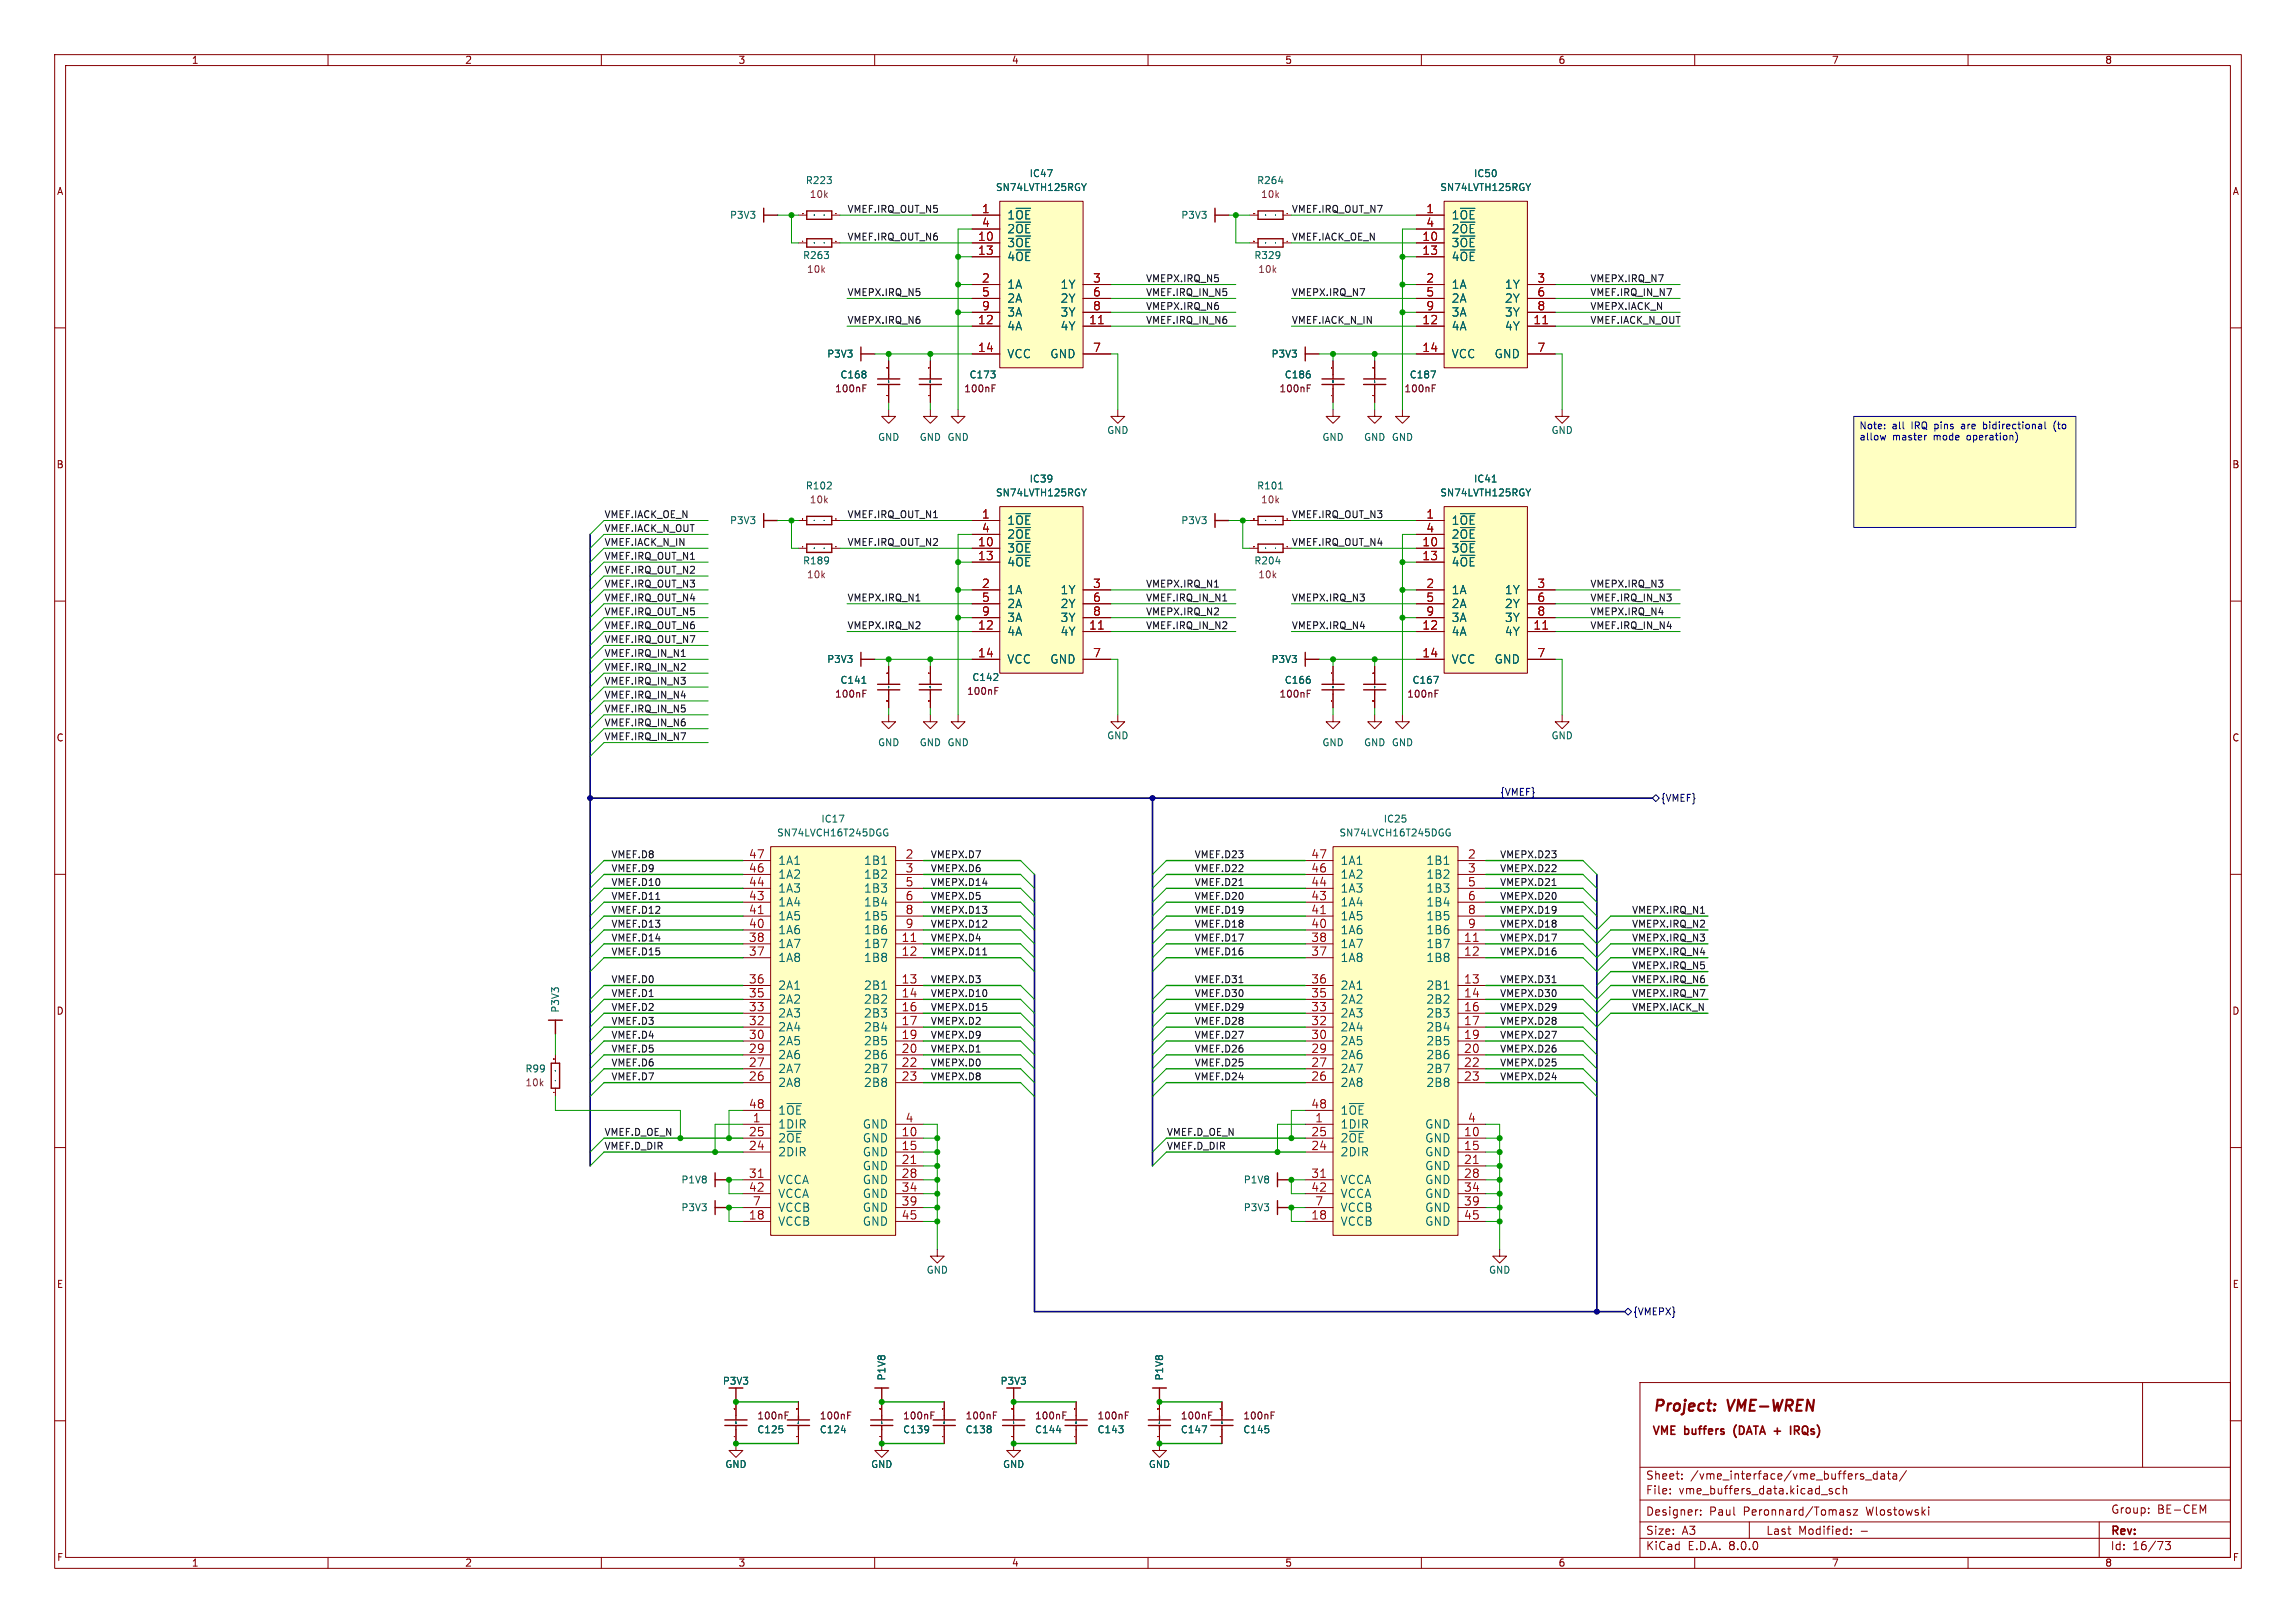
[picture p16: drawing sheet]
<svg xmlns="http://www.w3.org/2000/svg" width="420mm" height="297mm" viewBox="0 0 420 297" stroke-linecap="round" stroke-linejoin="round" font-family="sans-serif">
<defs><g id="words">
<g font-size="2.8" fill="#840000">
<text x="302.3" y="258.9">Project:</text>
<text x="316.1" y="258.9">VME-WREN</text>
</g>
<g font-size="2.1" fill="#a90000">
<text x="179.5" y="39.1">1</text>
<text x="179.5" y="41.7">4</text>
<text x="260.8" y="39.1">1</text>
<text x="260.8" y="41.7">4</text>
<text x="178.8" y="44.2">10</text>
<text x="178.8" y="46.7">13</text>
<text x="260.1" y="44.2">10</text>
<text x="260.1" y="46.7">13</text>
<text x="179.5" y="51.8">2</text>
<text x="199.9" y="51.8">3</text>
<text x="260.8" y="51.8">2</text>
<text x="281.1" y="51.8">3</text>
<text x="178.8" y="59.4">12</text>
<text x="179.5" y="54.4">5</text>
<text x="179.5" y="56.9">9</text>
<text x="199.1" y="59.4">11</text>
<text x="199.9" y="54.4">6</text>
<text x="199.9" y="56.9">8</text>
<text x="260.1" y="59.4">12</text>
<text x="260.8" y="54.4">5</text>
<text x="260.8" y="56.9">9</text>
<text x="280.4" y="59.4">11</text>
<text x="281.1" y="54.4">6</text>
<text x="281.1" y="56.9">8</text>
<text x="178.8" y="64.5">14</text>
<text x="199.9" y="64.5">7</text>
<text x="260.1" y="64.5">14</text>
<text x="281.1" y="64.5">7</text>
<text x="179.5" y="95">1</text>
<text x="260.8" y="95">1</text>
<text x="178.8" y="100.1">10</text>
<text x="179.5" y="97.5">4</text>
<text x="260.1" y="100.1">10</text>
<text x="260.8" y="97.5">4</text>
<text x="178.8" y="102.6">13</text>
<text x="179.5" y="107.7">2</text>
<text x="199.9" y="107.7">3</text>
<text x="260.1" y="102.6">13</text>
<text x="260.8" y="107.7">2</text>
<text x="281.1" y="107.7">3</text>
<text x="179.5" y="110.2">5</text>
<text x="179.5" y="112.8">9</text>
<text x="199.9" y="110.2">6</text>
<text x="199.9" y="112.8">8</text>
<text x="260.8" y="110.2">5</text>
<text x="260.8" y="112.8">9</text>
<text x="281.1" y="110.2">6</text>
<text x="281.1" y="112.8">8</text>
<text x="178.8" y="115.3">12</text>
<text x="199.1" y="115.3">11</text>
<text x="260.1" y="115.3">12</text>
<text x="280.4" y="115.3">11</text>
<text x="178.8" y="120.4">14</text>
<text x="199.9" y="120.4">7</text>
<text x="260.1" y="120.4">14</text>
<text x="281.1" y="120.4">7</text>
<text x="136.9" y="159.8">46</text>
<text x="136.9" y="157.2">47</text>
<text x="165.6" y="157.2">2</text>
<text x="165.6" y="159.8">3</text>
<text x="239.8" y="159.8">46</text>
<text x="239.8" y="157.2">47</text>
<text x="268.4" y="157.2">2</text>
<text x="268.4" y="159.8">3</text>
<text x="136.9" y="167.4">41</text>
<text x="136.9" y="164.8">43</text>
<text x="136.9" y="162.3">44</text>
<text x="165.6" y="162.3">5</text>
<text x="165.6" y="164.8">6</text>
<text x="165.6" y="167.4">8</text>
<text x="239.8" y="167.4">41</text>
<text x="239.8" y="164.8">43</text>
<text x="239.8" y="162.3">44</text>
<text x="268.4" y="162.3">5</text>
<text x="268.4" y="164.8">6</text>
<text x="268.4" y="167.4">8</text>
<text x="136.9" y="172.5">38</text>
<text x="136.9" y="169.9">40</text>
<text x="164.8" y="172.5">11</text>
<text x="165.6" y="169.9">9</text>
<text x="239.8" y="172.5">38</text>
<text x="239.8" y="169.9">40</text>
<text x="267.7" y="172.5">11</text>
<text x="268.4" y="169.9">9</text>
<text x="136.9" y="175">37</text>
<text x="164.8" y="175">12</text>
<text x="239.8" y="175">37</text>
<text x="267.7" y="175">12</text>
<text x="136.9" y="185.2">33</text>
<text x="136.9" y="182.6">35</text>
<text x="136.9" y="180.1">36</text>
<text x="164.8" y="180.1">13</text>
<text x="164.8" y="182.6">14</text>
<text x="164.8" y="185.2">16</text>
<text x="239.8" y="185.2">33</text>
<text x="239.8" y="182.6">35</text>
<text x="239.8" y="180.1">36</text>
<text x="267.7" y="180.1">13</text>
<text x="267.7" y="182.6">14</text>
<text x="267.7" y="185.2">16</text>
<text x="136.9" y="190.2">30</text>
<text x="136.9" y="187.7">32</text>
<text x="164.8" y="187.7">17</text>
<text x="164.8" y="190.2">19</text>
<text x="239.8" y="190.2">30</text>
<text x="239.8" y="187.7">32</text>
<text x="267.7" y="187.7">17</text>
<text x="267.7" y="190.2">19</text>
<text x="136.9" y="197.9">26</text>
<text x="136.9" y="195.3">27</text>
<text x="136.9" y="192.8">29</text>
<text x="164.8" y="192.8">20</text>
<text x="164.8" y="195.3">22</text>
<text x="164.8" y="197.9">23</text>
<text x="239.8" y="197.9">26</text>
<text x="239.8" y="195.3">27</text>
<text x="239.8" y="192.8">29</text>
<text x="267.7" y="192.8">20</text>
<text x="267.7" y="195.3">22</text>
<text x="267.7" y="197.9">23</text>
<text x="136.9" y="202.9">48</text>
<text x="239.8" y="202.9">48</text>
<text x="136.9" y="208">25</text>
<text x="137.6" y="205.5">1</text>
<text x="164.8" y="208">10</text>
<text x="165.6" y="205.5">4</text>
<text x="239.8" y="208">25</text>
<text x="240.5" y="205.5">1</text>
<text x="267.7" y="208">10</text>
<text x="268.4" y="205.5">4</text>
<text x="136.9" y="210.6">24</text>
<text x="136.9" y="215.6">31</text>
<text x="164.8" y="210.6">15</text>
<text x="164.8" y="213.1">21</text>
<text x="164.8" y="215.6">28</text>
<text x="239.8" y="210.6">24</text>
<text x="239.8" y="215.6">31</text>
<text x="267.7" y="210.6">15</text>
<text x="267.7" y="213.1">21</text>
<text x="267.7" y="215.6">28</text>
<text x="136.9" y="218.2">42</text>
<text x="137.6" y="220.7">7</text>
<text x="164.8" y="218.2">34</text>
<text x="164.8" y="220.7">39</text>
<text x="239.8" y="218.2">42</text>
<text x="240.5" y="220.7">7</text>
<text x="267.7" y="218.2">34</text>
<text x="267.7" y="220.7">39</text>
<text x="136.9" y="223.3">18</text>
<text x="164.8" y="223.3">45</text>
<text x="239.8" y="223.3">18</text>
<text x="267.7" y="223.3">45</text>
</g>
<g font-size="2.1" fill="#006464">
<text x="184.1" y="40.4">1~{OE}</text>
<text x="265.4" y="40.4">1~{OE}</text>
<text x="184.1" y="45.4">3~{OE}</text>
<text x="184.1" y="48">4~{OE}</text>
<text x="184.1" y="42.9">2~{OE}</text>
<text x="265.4" y="45.4">3~{OE}</text>
<text x="265.4" y="48">4~{OE}</text>
<text x="265.4" y="42.9">2~{OE}</text>
<text x="184.1" y="53.1">1A</text>
<text x="193.9" y="53.1">1Y</text>
<text x="265.4" y="53.1">1A</text>
<text x="275.2" y="53.1">1Y</text>
<text x="184.1" y="55.6">2A</text>
<text x="184.1" y="58.1">3A</text>
<text x="193.9" y="55.6">2Y</text>
<text x="193.9" y="58.1">3Y</text>
<text x="265.4" y="55.6">2A</text>
<text x="265.4" y="58.1">3A</text>
<text x="275.2" y="55.6">2Y</text>
<text x="275.2" y="58.1">3Y</text>
<text x="184.1" y="60.7">4A</text>
<text x="184.1" y="65.8">VCC</text>
<text x="192.1" y="65.8">GND</text>
<text x="193.9" y="60.7">4Y</text>
<text x="265.4" y="60.7">4A</text>
<text x="265.4" y="65.8">VCC</text>
<text x="273.3" y="65.8">GND</text>
<text x="275.2" y="60.7">4Y</text>
<text x="184.1" y="96.2">1~{OE}</text>
<text x="184.1" y="101.3">3~{OE}</text>
<text x="184.1" y="98.8">2~{OE}</text>
<text x="265.4" y="96.2">1~{OE}</text>
<text x="265.4" y="101.3">3~{OE}</text>
<text x="265.4" y="98.8">2~{OE}</text>
<text x="184.1" y="103.9">4~{OE}</text>
<text x="265.4" y="103.9">4~{OE}</text>
<text x="184.1" y="108.9">1A</text>
<text x="184.1" y="111.5">2A</text>
<text x="193.9" y="108.9">1Y</text>
<text x="193.9" y="111.5">2Y</text>
<text x="265.4" y="108.9">1A</text>
<text x="265.4" y="111.5">2A</text>
<text x="275.2" y="108.9">1Y</text>
<text x="275.2" y="111.5">2Y</text>
<text x="184.1" y="116.6">4A</text>
<text x="184.1" y="114">3A</text>
<text x="193.9" y="116.6">4Y</text>
<text x="193.9" y="114">3Y</text>
<text x="265.4" y="116.6">4A</text>
<text x="265.4" y="114">3A</text>
<text x="275.2" y="116.6">4Y</text>
<text x="275.2" y="114">3Y</text>
<text x="184.1" y="121.6">VCC</text>
<text x="192.1" y="121.6">GND</text>
<text x="265.4" y="121.6">VCC</text>
<text x="273.3" y="121.6">GND</text>
<text x="142.2" y="161">1A2</text>
<text x="142.2" y="158.5">1A1</text>
<text x="158" y="158.5">1B1</text>
<text x="158" y="161">1B2</text>
<text x="245.1" y="161">1A2</text>
<text x="245.1" y="158.5">1A1</text>
<text x="260.9" y="158.5">1B1</text>
<text x="260.9" y="161">1B2</text>
<text x="142.2" y="166.1">1A4</text>
<text x="142.2" y="163.6">1A3</text>
<text x="158" y="163.6">1B3</text>
<text x="158" y="166.1">1B4</text>
<text x="245.1" y="166.1">1A4</text>
<text x="245.1" y="163.6">1A3</text>
<text x="260.9" y="163.6">1B3</text>
<text x="260.9" y="166.1">1B4</text>
<text x="142.2" y="173.7">1A7</text>
<text x="142.2" y="171.2">1A6</text>
<text x="142.2" y="168.6">1A5</text>
<text x="158" y="173.7">1B7</text>
<text x="158" y="168.6">1B5</text>
<text x="158" y="171.2">1B6</text>
<text x="245.1" y="173.7">1A7</text>
<text x="245.1" y="171.2">1A6</text>
<text x="245.1" y="168.6">1A5</text>
<text x="260.9" y="173.7">1B7</text>
<text x="260.9" y="168.6">1B5</text>
<text x="260.9" y="171.2">1B6</text>
<text x="142.2" y="176.3">1A8</text>
<text x="158" y="176.3">1B8</text>
<text x="245.1" y="176.3">1A8</text>
<text x="260.9" y="176.3">1B8</text>
<text x="142.2" y="183.9">2A2</text>
<text x="142.2" y="181.3">2A1</text>
<text x="158" y="181.3">2B1</text>
<text x="158" y="183.9">2B2</text>
<text x="245.1" y="183.9">2A2</text>
<text x="245.1" y="181.3">2A1</text>
<text x="260.9" y="181.3">2B1</text>
<text x="260.9" y="183.9">2B2</text>
<text x="142.2" y="191.5">2A5</text>
<text x="142.2" y="189">2A4</text>
<text x="142.2" y="186.4">2A3</text>
<text x="158" y="186.4">2B3</text>
<text x="158" y="189">2B4</text>
<text x="158" y="191.5">2B5</text>
<text x="245.1" y="191.5">2A5</text>
<text x="245.1" y="189">2A4</text>
<text x="245.1" y="186.4">2A3</text>
<text x="260.9" y="186.4">2B3</text>
<text x="260.9" y="189">2B4</text>
<text x="260.9" y="191.5">2B5</text>
<text x="142.2" y="196.6">2A7</text>
<text x="142.2" y="194">2A6</text>
<text x="158" y="194">2B6</text>
<text x="158" y="196.6">2B7</text>
<text x="245.1" y="196.6">2A7</text>
<text x="245.1" y="194">2A6</text>
<text x="260.9" y="194">2B6</text>
<text x="260.9" y="196.6">2B7</text>
<text x="142.2" y="199.1">2A8</text>
<text x="158" y="199.1">2B8</text>
<text x="245.1" y="199.1">2A8</text>
<text x="260.9" y="199.1">2B8</text>
<text x="142.2" y="206.7">1DIR</text>
<text x="142.2" y="209.3">2~{OE}</text>
<text x="142.2" y="204.2">1~{OE}</text>
<text x="157.8" y="209.3">GND</text>
<text x="157.8" y="206.7">GND</text>
<text x="245.1" y="206.7">1DIR</text>
<text x="245.1" y="209.3">2~{OE}</text>
<text x="245.1" y="204.2">1~{OE}</text>
<text x="260.6" y="209.3">GND</text>
<text x="260.6" y="206.7">GND</text>
<text x="142.2" y="211.8">2DIR</text>
<text x="157.8" y="211.8">GND</text>
<text x="157.8" y="214.4">GND</text>
<text x="245.1" y="211.8">2DIR</text>
<text x="260.6" y="211.8">GND</text>
<text x="260.6" y="214.4">GND</text>
<text x="142.2" y="216.9">VCCA</text>
<text x="142.2" y="219.4">VCCA</text>
<text x="142.2" y="222">VCCB</text>
<text x="157.8" y="216.9">GND</text>
<text x="157.8" y="219.4">GND</text>
<text x="157.8" y="222">GND</text>
<text x="245.1" y="216.9">VCCA</text>
<text x="245.1" y="219.4">VCCA</text>
<text x="245.1" y="222">VCCB</text>
<text x="260.6" y="216.9">GND</text>
<text x="260.6" y="219.4">GND</text>
<text x="260.6" y="222">GND</text>
<text x="142.2" y="224.5">VCCB</text>
<text x="157.8" y="224.5">GND</text>
<text x="245.1" y="224.5">VCCB</text>
<text x="260.6" y="224.5">GND</text>
</g>
<g font-size="2.1" fill="#840000">
<text x="302.1" y="263">VME</text>
<text x="308.2" y="263">buffers</text>
<text x="317.8" y="263">(DATA +</text>
<text x="329.4" y="263">IRQs)</text>
<text x="301" y="273.7">File:</text>
<text x="301" y="271">Sheet:</text>
<text x="307.1" y="273.7">vme_buffers_data.kicad_sch</text>
<text x="309.2" y="271">/vme_interface/vme_buffers_data/</text>
<text x="301" y="281.1">Size:</text>
<text x="301" y="277.6">Designer:</text>
<text x="307.6" y="281.1">A3</text>
<text x="312.6" y="277.6">Paul</text>
<text x="318.9" y="277.6">Peronnard/Tomasz</text>
<text x="323" y="281.1">Last</text>
<text x="328.9" y="281.1">Modified:</text>
<text x="340.3" y="281.1">-</text>
<text x="341.5" y="277.6">Wlostowski</text>
<text x="386" y="281.3">Rev:</text>
<text x="386.1" y="277.2">Group:</text>
<text x="394.6" y="277.2">BE-CEM</text>
<text x="301" y="283.9">KiCad</text>
<text x="308.7" y="283.9">E.D.A.</text>
<text x="316.3" y="283.9">8.0.0</text>
<text x="386" y="283.9">Id:</text>
<text x="390.1" y="283.9">16/73</text>
</g>
<g font-size="1.8" fill="#840000">
<text x="35" y="11.9">1</text>
<text x="85" y="11.9">2</text>
<text x="135" y="11.9">3</text>
<text x="185" y="11.9">4</text>
<text x="235" y="11.9">5</text>
<text x="285" y="11.9">6</text>
<text x="335" y="11.9">7</text>
<text x="385" y="11.9">8</text>
<text x="10.3" y="35.9">A</text>
<text x="408.3" y="35.9">A</text>
<text x="10.3" y="85.9">B</text>
<text x="408.2" y="85.9">B</text>
<text x="10.3" y="135.9">C</text>
<text x="408.2" y="135.9">C</text>
<text x="10.3" y="185.9">D</text>
<text x="408.2" y="185.9">D</text>
<text x="10.3" y="235.9">E</text>
<text x="408.3" y="235.9">E</text>
<text x="10.3" y="285.9">F</text>
<text x="35" y="286.9">1</text>
<text x="85" y="286.9">2</text>
<text x="135" y="286.9">3</text>
<text x="185" y="286.9">4</text>
<text x="235" y="286.9">5</text>
<text x="285" y="286.9">6</text>
<text x="335" y="286.9">7</text>
<text x="385" y="286.9">8</text>
<text x="408.3" y="285.9">F</text>
</g>
<g font-size="1.8" fill="#006464">
<text x="147.3" y="33.9">R223</text>
<text x="182.1" y="35.2">SN74LVTH125RGY</text>
<text x="188.3" y="32.6">IC47</text>
<text x="229.9" y="33.9">R264</text>
<text x="263.4" y="35.2">SN74LVTH125RGY</text>
<text x="269.5" y="32.6">IC50</text>
<text x="133.4" y="40.2">P3V3</text>
<text x="216" y="40.2">P3V3</text>
<text x="146.8" y="47.6">R263</text>
<text x="229.4" y="47.6">R329</text>
<text x="151.2" y="65.6">P3V3</text>
<text x="232.5" y="65.6">P3V3</text>
<text x="153.6" y="69.4">C168</text>
<text x="177.3" y="69.4">C173</text>
<text x="234.9" y="69.4">C186</text>
<text x="257.8" y="69.4">C187</text>
<text x="160.5" y="80.9">GND</text>
<text x="168.1" y="80.9">GND GND</text>
<text x="202.4" y="79.6">GND</text>
<text x="241.8" y="80.9">GND</text>
<text x="249.4" y="80.9">GND GND</text>
<text x="283.7" y="79.6">GND</text>
<text x="147.3" y="89.8">R102</text>
<text x="188.3" y="88.5">IC39</text>
<text x="229.9" y="89.8">R101</text>
<text x="269.5" y="88.5">IC41</text>
<text x="182.1" y="91">SN74LVTH125RGY</text>
<text x="263.4" y="91">SN74LVTH125RGY</text>
<text x="133.4" y="96.1">P3V3</text>
<text x="216" y="96.1">P3V3</text>
<text x="146.8" y="103.5">R189</text>
<text x="229.4" y="103.5">R204</text>
<text x="151.2" y="121.5">P3V3</text>
<text x="153.6" y="125.3">C141</text>
<text x="177.8" y="124.8">C142</text>
<text x="232.5" y="121.5">P3V3</text>
<text x="234.9" y="125.3">C166</text>
<text x="258.3" y="125.3">C167</text>
<text x="160.5" y="136.8">GND</text>
<text x="168.1" y="136.8">GND GND</text>
<text x="202.4" y="135.5">GND</text>
<text x="241.8" y="136.8">GND</text>
<text x="249.4" y="136.8">GND GND</text>
<text x="283.7" y="135.5">GND</text>
<text x="142" y="153.3">SN74LVCH16T245DGG</text>
<text x="150.2" y="150.7">IC17</text>
<text x="244.9" y="153.3">SN74LVCH16T245DGG</text>
<text x="253" y="150.7">IC25</text>
<text x="102.5" y="185.4" transform="rotate(-90 102.5 185.4)">P3V3</text>
<text x="96" y="196.4">R99</text>
<text x="124.5" y="216.8">P1V8</text>
<text x="124.5" y="221.8">P3V3</text>
<text x="227.4" y="216.8">P1V8</text>
<text x="227.4" y="221.8">P3V3</text>
<text x="169.4" y="233.3">GND</text>
<text x="272.3" y="233.3">GND</text>
<text x="132.1" y="253.6">P3V3</text>
<text x="162.2" y="252.7" transform="rotate(-90 162.2 252.7)">P1V8</text>
<text x="182.9" y="253.6">P3V3</text>
<text x="213" y="252.7" transform="rotate(-90 213 252.7)">P1V8</text>
<text x="138.4" y="262.5">C125</text>
<text x="149.9" y="262.5">C124</text>
<text x="165.1" y="262.5">C139</text>
<text x="176.5" y="262.5">C138</text>
<text x="189.2" y="262.5">C144</text>
<text x="200.7" y="262.5">C143</text>
<text x="215.9" y="262.5">C147</text>
<text x="227.3" y="262.5">C145</text>
<text x="132.6" y="268.8">GND</text>
<text x="159.3" y="268.8">GND</text>
<text x="183.4" y="268.8">GND</text>
<text x="210.1" y="268.8">GND</text>
</g>
<g font-size="1.8" fill="#840084">
<text x="148" y="36.4">10k</text>
<text x="230.6" y="36.4">10k</text>
<text x="147.5" y="50.1">10k</text>
<text x="230.1" y="50.1">10k</text>
<text x="152.7" y="72">100nF</text>
<text x="176.3" y="72">100nF</text>
<text x="234" y="72">100nF</text>
<text x="256.8" y="72">100nF</text>
<text x="148" y="92.3">10k</text>
<text x="230.6" y="92.3">10k</text>
<text x="147.5" y="106">10k</text>
<text x="230.1" y="106">10k</text>
<text x="152.7" y="127.9">100nF</text>
<text x="176.8" y="127.4">100nF</text>
<text x="234" y="127.9">100nF</text>
<text x="257.3" y="127.9">100nF</text>
<text x="96" y="199">10k</text>
<text x="138.4" y="259.9">100nF</text>
<text x="149.9" y="259.9">100nF</text>
<text x="165.1" y="259.9">100nF</text>
<text x="176.5" y="259.9">100nF</text>
<text x="189.2" y="259.9">100nF</text>
<text x="200.7" y="259.9">100nF</text>
<text x="215.9" y="259.9">100nF</text>
<text x="227.3" y="259.9">100nF</text>
</g>
<g font-size="1.8" fill="#0f0f0f">
<text x="154.9" y="39">VMEF.IRQ_OUT_N5</text>
<text x="236.2" y="39">VMEF.IRQ_OUT_N7</text>
<text x="154.9" y="44.1">VMEF.IRQ_OUT_N6</text>
<text x="236.2" y="44.1">VMEF.IACK_OE_N</text>
<text x="209.5" y="51.7">VMEPX.IRQ_N5</text>
<text x="290.8" y="51.7">VMEPX.IRQ_N7</text>
<text x="154.9" y="59.3">VMEPX.IRQ_N6</text>
<text x="154.9" y="54.3">VMEPX.IRQ_N5</text>
<text x="209.5" y="56.8">VMEPX.IRQ_N6</text>
<text x="209.5" y="54.3">VMEF.IRQ_IN_N5</text>
<text x="209.5" y="59.3">VMEF.IRQ_IN_N6</text>
<text x="236.2" y="54.3">VMEPX.IRQ_N7</text>
<text x="236.2" y="59.3">VMEF.IACK_N_IN</text>
<text x="290.8" y="54.3">VMEF.IRQ_IN_N7</text>
<text x="290.8" y="56.8">VMEPX.IACK_N</text>
<text x="290.8" y="59.3">VMEF.IACK_N_OUT</text>
<text x="110.5" y="94.9">VMEF.IACK_OE_N</text>
<text x="154.9" y="94.9">VMEF.IRQ_OUT_N1</text>
<text x="236.2" y="94.9">VMEF.IRQ_OUT_N3</text>
<text x="110.5" y="100">VMEF.IACK_N_IN</text>
<text x="110.5" y="97.4">VMEF.IACK_N_OUT</text>
<text x="154.9" y="100">VMEF.IRQ_OUT_N2</text>
<text x="236.2" y="100">VMEF.IRQ_OUT_N4</text>
<text x="110.5" y="107.6">VMEF.IRQ_OUT_N3</text>
<text x="110.5" y="102.5">VMEF.IRQ_OUT_N1</text>
<text x="110.5" y="105.1">VMEF.IRQ_OUT_N2</text>
<text x="209.5" y="107.6">VMEPX.IRQ_N1</text>
<text x="290.8" y="107.6">VMEPX.IRQ_N3</text>
<text x="110.5" y="110.1">VMEF.IRQ_OUT_N4</text>
<text x="110.5" y="112.7">VMEF.IRQ_OUT_N5</text>
<text x="154.9" y="110.1">VMEPX.IRQ_N1</text>
<text x="209.5" y="112.7">VMEPX.IRQ_N2</text>
<text x="209.5" y="110.1">VMEF.IRQ_IN_N1</text>
<text x="236.2" y="110.1">VMEPX.IRQ_N3</text>
<text x="290.8" y="112.7">VMEPX.IRQ_N4</text>
<text x="290.8" y="110.1">VMEF.IRQ_IN_N3</text>
<text x="110.5" y="115.2">VMEF.IRQ_OUT_N6</text>
<text x="110.5" y="117.8">VMEF.IRQ_OUT_N7</text>
<text x="154.9" y="115.2">VMEPX.IRQ_N2</text>
<text x="209.5" y="115.2">VMEF.IRQ_IN_N2</text>
<text x="236.2" y="115.2">VMEPX.IRQ_N4</text>
<text x="290.8" y="115.2">VMEF.IRQ_IN_N4</text>
<text x="110.5" y="122.8">VMEF.IRQ_IN_N2</text>
<text x="110.5" y="120.3">VMEF.IRQ_IN_N1</text>
<text x="110.5" y="125.4">VMEF.IRQ_IN_N3</text>
<text x="110.5" y="127.9">VMEF.IRQ_IN_N4</text>
<text x="110.5" y="130.5">VMEF.IRQ_IN_N5</text>
<text x="110.5" y="135.5">VMEF.IRQ_IN_N7</text>
<text x="110.5" y="133">VMEF.IRQ_IN_N6</text>
<text x="111.8" y="159.7">VMEF.D9</text>
<text x="111.8" y="157.1">VMEF.D8</text>
<text x="170.2" y="157.1">VMEPX.D7</text>
<text x="170.2" y="159.7">VMEPX.D6</text>
<text x="218.4" y="159.7">VMEF.D22</text>
<text x="218.4" y="157.1">VMEF.D23</text>
<text x="274.3" y="159.7">VMEPX.D22</text>
<text x="274.3" y="157.1">VMEPX.D23</text>
<text x="111.8" y="167.3">VMEF.D12</text>
<text x="111.8" y="164.8">VMEF.D11</text>
<text x="111.8" y="162.2">VMEF.D10</text>
<text x="170.2" y="164.8">VMEPX.D5</text>
<text x="170.2" y="167.3">VMEPX.D13</text>
<text x="170.2" y="162.2">VMEPX.D14</text>
<text x="218.4" y="162.2">VMEF.D21</text>
<text x="218.4" y="167.3">VMEF.D19</text>
<text x="218.4" y="164.8">VMEF.D20</text>
<text x="274.3" y="162.2">VMEPX.D21</text>
<text x="274.3" y="164.8">VMEPX.D20</text>
<text x="274.3" y="167.3">VMEPX.D19</text>
<text x="298.4" y="167.3">VMEPX.IRQ_N1</text>
<text x="111.8" y="169.8">VMEF.D13</text>
<text x="111.8" y="172.4">VMEF.D14</text>
<text x="170.2" y="172.4">VMEPX.D4</text>
<text x="170.2" y="169.8">VMEPX.D12</text>
<text x="218.4" y="172.4">VMEF.D17</text>
<text x="218.4" y="169.8">VMEF.D18</text>
<text x="274.3" y="169.8">VMEPX.D18</text>
<text x="274.3" y="172.4">VMEPX.D17</text>
<text x="298.4" y="172.4">VMEPX.IRQ_N3</text>
<text x="298.4" y="169.8">VMEPX.IRQ_N2</text>
<text x="111.8" y="180">VMEF.D0</text>
<text x="111.8" y="174.9">VMEF.D15</text>
<text x="170.2" y="174.9">VMEPX.D11</text>
<text x="170.2" y="180">VMEPX.D3</text>
<text x="218.4" y="174.9">VMEF.D16</text>
<text x="218.4" y="180">VMEF.D31</text>
<text x="274.3" y="174.9">VMEPX.D16</text>
<text x="274.3" y="180">VMEPX.D31</text>
<text x="298.4" y="180">VMEPX.IRQ_N6</text>
<text x="298.4" y="174.9">VMEPX.IRQ_N4</text>
<text x="298.4" y="177.5">VMEPX.IRQ_N5</text>
<text x="111.8" y="182.5">VMEF.D1</text>
<text x="111.8" y="185.1">VMEF.D2</text>
<text x="170.2" y="185.1">VMEPX.D15</text>
<text x="170.2" y="182.5">VMEPX.D10</text>
<text x="218.4" y="185.1">VMEF.D29</text>
<text x="218.4" y="182.5">VMEF.D30</text>
<text x="274.3" y="182.5">VMEPX.D30</text>
<text x="274.3" y="185.1">VMEPX.D29</text>
<text x="298.4" y="185.1">VMEPX.IACK_N</text>
<text x="298.4" y="182.5">VMEPX.IRQ_N7</text>
<text x="111.8" y="187.6">VMEF.D3</text>
<text x="111.8" y="190.2">VMEF.D4</text>
<text x="170.2" y="190.2">VMEPX.D9</text>
<text x="170.2" y="187.6">VMEPX.D2</text>
<text x="218.4" y="190.2">VMEF.D27</text>
<text x="218.4" y="187.6">VMEF.D28</text>
<text x="274.3" y="190.2">VMEPX.D27</text>
<text x="274.3" y="187.6">VMEPX.D28</text>
<text x="111.8" y="192.7">VMEF.D5</text>
<text x="111.8" y="197.8">VMEF.D7</text>
<text x="111.8" y="195.2">VMEF.D6</text>
<text x="170.2" y="192.7">VMEPX.D1</text>
<text x="170.2" y="197.8">VMEPX.D8</text>
<text x="170.2" y="195.2">VMEPX.D0</text>
<text x="218.4" y="197.8">VMEF.D24</text>
<text x="218.4" y="195.2">VMEF.D25</text>
<text x="218.4" y="192.7">VMEF.D26</text>
<text x="274.3" y="197.8">VMEPX.D24</text>
<text x="274.3" y="195.2">VMEPX.D25</text>
<text x="274.3" y="192.7">VMEPX.D26</text>
<text x="110.5" y="207.9">VMEF.D_OE_N</text>
<text x="213.4" y="207.9">VMEF.D_OE_N</text>
<text x="110.5" y="210.5">VMEF.D_DIR</text>
<text x="213.4" y="210.5">VMEF.D_DIR</text>
</g>
<g font-size="1.8" fill="#0000c2">
<text x="340" y="78.9">Note:</text>
<text x="340" y="80.9">allow</text>
<text x="346.1" y="78.9">all</text>
<text x="346.2" y="80.9">master</text>
<text x="349.8" y="78.9">IRQ pins</text>
<text x="353.8" y="80.9">mode</text>
<text x="359.2" y="78.9">are</text>
<text x="360.1" y="80.9">operation)</text>
<text x="363.4" y="78.9">bidirectional</text>
<text x="376.5" y="78.9">(to</text>
</g>
<g font-size="1.8" fill="#000084">
<text x="274.3" y="145.7">{VMEF}</text>
<text x="303.7" y="146.9">{VMEF}</text>
<text x="298.6" y="240.9">{VMEPX}</text>
</g>
</g></defs>
<g fill="none" stroke="#840000" stroke-width=".18">
<path d="M10 10h400v277h-400zM12 12h396v273h-396zM60 10v2M110 10v2M160 10v2M210 10v2M260 10v2M310 10v2M360 10v2M10 60h2M408 60h2M10 110h2"/>
<path d="M408 110h2M10 160h2M408 160h2M10 210h2M408 210h2M10 260h2M300 253h108v32h-108zM391.9 253v15.5M408 260h2M300 278.5h108M300 274.5h108M300 268.5h108"/>
<path d="M305.5 273.2v.2M305.5 272.5v.1M307.7 270.5v.2M307.7 269.8v.1M310.4 276.3h.2M311.1 277.1v.2M311.1 276.3v.2M320 278.5v3M333.2 273.5h1.1M335.2 272.5l-.4-.1-.2 .2 .1 .2 .5 .2v.3h-.6M336.5 272.5l-.4-.1-.3 .3v.4l.1 .2h.6M337.2 272.5l.2-.1 .3 .1 .1 .9"/>
<path d="M337.2 271.9v1.5M338.4 276.3h-.3l-.2 .2v.2l.5 .1v.4h-.5M338.6 279.9v.1M339 276.3h.8l-.8 1h.8M341.2 270.8h1.2M343.4 269.2v1.5M343.4 269.8l-.5-.1-.2 .3v.4l.1 .2h.6M344.1 269.8h.6v.9M344.7 270l-.5 .1a.29 .29 0 0 0-.2 .3 .29 .29 0 0 0 .2 .3l.5-.1M345.2 269.7h.6M345.4 269.2v1.3l.4 .2M346.3 269.8h.6v.9"/>
<path d="M346.9 270l-.5 .1a.29 .29 0 0 0-.2 .3 .29 .29 0 0 0 .2 .3l.5-.1M348.7 269.1l-1.3 1.9M352.8 275.8v.1M352.8 276.3v1M384 278.5v6.5M393 276.8v.1M393 276v.1M403 276.5l.5-1.1v1.5M60 285v2M110 285v2M160 285v2M210 285v2"/>
<path d="M260 285v2M300 281.5h108M310 285v2M338.6 280.6v.2M360 285v2M396.1 282.1h.9l-.5 .6 .4 .1v.6l-.2 .2h-.4l-.2-.2"/>
</g>
<path d="M313.6 258l.1 .1-.1 .1M313.7 256.9l.1 .1-.1 .1M313.7 256.9l-.1 .1 .1 .1M313.7 256.9v.2" fill="none" stroke="#840000" stroke-width=".4"/>
<path d="M328.3 261.8h.5M328.6 261.8l.5 .7M328.8 261h-.5v1.5" fill="none" stroke="#840000" stroke-width=".3"/>
<path d="M339.1 76.2h40.6v20.3h-40.6z" fill="#ffffc2"/>
<path d="M241.8 69.3h4.1M241.8 70.4h4.1M243.8 68.6v.7M243.8 70.4v.7M147.6 94.5h4.5v1.5h-4.5zM230.1 99.6h4.6v1.5h-4.6zM157.5 119.4v2.5M157.5 120.7h2.5M168.1 125.2h4.1M168.1 126.2h4.1M170.2 124.5v.7M170.2 126.2v.8" fill="none" stroke="#840000" stroke-width=".25"/>
<path d="M243.8 66v2.6M243.8 71.1v2.6M146 95.3h1.6M152.1 95.3h1.6M228.6 100.3h1.5M234.7 100.3h1.5M170.2 121.9v2.6M170.2 127v2.5" fill="none" stroke="#840000" stroke-width=".18"/>
<g fill="none" stroke="#006464" stroke-width=".18">
<path d="M243.8 69.7h.1M243.8 70h.1M148.9 95.3h.1M149 95.2h-.1M149 95.2h.1M150.8 95.3h.1M150.8 95.2v.1M150.8 95.2h.1M231.5 100.3h.1M233.3 100.3h.1M233.4 102.8h.8M170.2 125.6h.1"/>
<path d="M170.2 125.8h.1"/>
</g>
<path d="M243.6 67.3h.1M243.6 72.4h.1M146.8 95h.1M152.9 95h.1M229.4 100.1h.1M229.4 100h.1M235.5 100.1h.1M169.9 123.2h.1M169.9 128.3h.1" fill="none" stroke="#a90000" stroke-width=".18"/>
<path d="M239.1 71h.5M239.1 70.4h.6M182 126.4h.4M182 125.8h.6" fill="none" stroke="#840084" stroke-width=".18"/>
<path d="M243.8 154.9h22.9v71.2h-22.9z" fill="#ffffc2"/>
<g fill="none" stroke="#840000" stroke-width=".18">
<path d="M162.6 74.9v1.3h1.2l-1.2 1.3-1.3-1.3h1.3M162.6 66v2.6M162.6 71.1v2.6M228.6 95.3h1.5M234.7 95.3h1.5M238.8 157.5h5M243.8 154.9h22.9v71.2h-22.9zM266.7 157.5h5.1M238.8 172.7h5M238.8 175.3h5M238.8 160h5M238.8 170.2h5"/>
<path d="M238.8 167.6h5M238.8 165.1h5M238.8 162.6h5M266.7 172.7h5.1M266.7 175.3h5.1M266.7 160h5.1M266.7 170.2h5.1M266.7 167.6h5.1M266.7 165.1h5.1M266.7 162.6h5.1M238.8 180.3h5M238.8 182.9h5"/>
<path d="M238.8 185.4h5M238.8 188h5M238.8 190.5h5M238.8 193h5M238.8 195.6h5M238.8 198.1h5M266.7 180.3h5.1M266.7 182.9h5.1M266.7 185.4h5.1M266.7 188h5.1M266.7 190.5h5.1M266.7 193h5.1"/>
<path d="M266.7 195.6h5.1M266.7 198.1h5.1M238.8 205.7h5M238.8 208.3h5M238.8 210.8h5M238.8 215.9h5M238.8 218.4h5M238.8 203.2h5M266.7 205.7h5.1M266.7 208.3h5.1M266.7 210.8h5.1M266.7 213.4h5.1"/>
<path d="M266.7 215.9h5.1M266.7 218.4h5.1M238.8 223.5h5M238.8 221h5M266.7 223.5h5.1M266.7 221h5.1M146 256.5v2.6M185.4 256.5v2.6M146 261.6v2.6M185.4 261.6v3.8h1.3l-1.3 1.3-1.3-1.3h1.3"/>
</g>
<g fill="none" stroke="#a90000" stroke-width=".18">
<path d="M162.3 67.3h.1M162.3 72.4h.1M229.4 95h.1M235.5 95h.1M241.6 167.2h.9M269.5 172.3h.9M241.6 215.5h.9M269.5 212.9h.9M145.8 257.8h.1M185.1 257.8h.1M145.8 262.9h.1M185.1 262.9h.1"/>
<path d="M185.2 262.9h.1"/>
</g>
<g fill="none" stroke="#006464" stroke-width=".18">
<path d="M162.5 70h.1M162.5 69.7h.1M162.6 69.7h.1M162.6 70h.1M231.5 95.3h.1M231.5 95.2h.1M233.3 95.3h.1M233.3 95.2v.1M233.3 95.2h.1M233.9 89.5h.7M264.2 158.2h.8M265 152.4h.3l-.1 .5h-.5l-.1-.2"/>
<path d="M265.2 151.8h-.5l-.1 .2M264.2 181h.8M146 260.2h.1M146 260.5h.1M146.1 260.2h.1M146.1 260.5h-.1M153.9 261.8h.8M185.4 260.2h.1M185.4 260.5h.1M193.3 261.8h.8"/>
</g>
<g fill="none" stroke="#840000" stroke-width=".25">
<path d="M222.2 38.1v2.5M222.2 39.4h2.6M157.5 64.8h2.5M157.5 63.5v2.5M160.5 69.3h4.1M160.5 70.4h4.1M162.6 68.6v.7M162.6 70.4v.7M238.8 63.5v2.5M238.8 64.8h2.5M230.1 94.5h4.6v1.5h-4.6zM144 259.8h4.1"/>
<path d="M146 259.1v.7M183.4 259.8h4.1M185.4 259.1v.7M144 260.9h4.1M146 260.9v.7M183.4 260.9h4.1M185.4 260.9v.7"/>
</g>
<path d="M157.9 71h.4M157.9 70.4h.6M155.1 259h.4M155.1 258.4h.6M194.4 259h.4M194.4 258.4h.6" fill="none" stroke="#840084" stroke-width=".18"/>
<path d="M182.9 36.8h15.2v30.5h-15.2z" fill="#ffffc2"/>
<g fill="none" stroke="#840000" stroke-width=".18">
<path d="M177.8 39.4h5.1M182.9 36.8h15.2v30.5h-15.2zM177.8 44.5h5.1M177.8 59.7h5.1M177.8 47h5.1M177.8 52.1h5.1M177.8 41.9h5.1M177.8 54.6h5.1M177.8 57.2h5.1M198.1 59.7h5.1M198.1 52.1h5.1M198.1 54.6h5.1"/>
<path d="M198.1 57.2h5.1M177.8 64.8h5.1M198.1 64.8h5.1"/>
</g>
<path d="M201 59.2h.8" fill="none" stroke="#a90000" stroke-width=".18"/>
<path d="M198.7 33.6l-.4 .7" fill="none" stroke="#006464" stroke-width=".18"/>
<path d="M141 154.9h22.8v71.2h-22.8z" fill="#ffffc2"/>
<g fill="none" stroke="#840000" stroke-width=".18">
<path d="M228.6 39.4h1.5M234.7 39.4h1.5M228.6 44.5h1.5M234.7 44.5h1.5M204.5 74.9v1.3h1.2l-1.2 1.3-1.3-1.3h1.3M285.7 74.9v1.3h1.3l-1.3 1.3-1.2-1.3h1.2M175.3 130.8v1.3h1.2l-1.2 1.3-1.3-1.3h1.3M251.5 121.9v2.6M251.5 127v2.5M135.9 157.5h5.1M141 154.9h22.8v71.2h-22.8zM163.8 157.5h5.1"/>
<path d="M135.9 172.7h5.1M135.9 175.3h5.1M135.9 160h5.1M135.9 170.2h5.1M135.9 167.6h5.1M135.9 165.1h5.1M135.9 162.6h5.1M163.8 172.7h5.1M163.8 175.3h5.1M163.8 160h5.1M163.8 170.2h5.1M163.8 167.6h5.1"/>
<path d="M163.8 165.1h5.1M163.8 162.6h5.1M135.9 180.3h5.1M135.9 182.9h5.1M135.9 185.4h5.1M135.9 188h5.1M135.9 190.5h5.1M135.9 193h5.1M135.9 195.6h5.1M135.9 198.1h5.1M163.8 180.3h5.1M163.8 182.9h5.1"/>
<path d="M163.8 185.4h5.1M163.8 188h5.1M163.8 190.5h5.1M163.8 193h5.1M163.8 195.6h5.1M163.8 198.1h5.1M135.9 205.7h5.1M135.9 208.3h5.1M135.9 210.8h5.1M135.9 215.9h5.1M135.9 218.4h5.1M135.9 203.2h5.1"/>
<path d="M163.8 205.7h5.1M163.8 208.3h5.1M163.8 210.8h5.1M163.8 213.4h5.1M163.8 215.9h5.1M163.8 218.4h5.1M135.9 223.5h5.1M135.9 221h5.1M163.8 223.5h5.1M163.8 221h5.1M171.4 228.6v1.3h1.3l-1.3 1.2-1.2-1.2h1.2M134.6 264.2v1.2h1.3l-1.3 1.3-1.3-1.3h1.3"/>
</g>
<path d="M229.4 39.1h.1M235.5 39.1h.1M229.4 44.2h.1M235.5 44.2h.1M251.2 123.2h.1M251.2 128.3h.1M138.7 167.2h.9M166.7 172.3h.8M138.7 215.5h.9M166.7 212.9h.8" fill="none" stroke="#a90000" stroke-width=".18"/>
<g fill="none" stroke="#006464" stroke-width=".18">
<path d="M231.5 39.4h.1M231.5 39.3v.1M231.5 39.3h.1M233.3 39.4h.1M233.3 39.3v.1M233.9 33.2h.8M231.5 44.5h.1M231.5 44.4h.1M233.3 44.4v.1M251.4 125.8h.1M251.4 125.6h.1M251.5 125.6h.1"/>
<path d="M251.5 125.8h.1M262.3 123.8h.8l-.5 1.2M161.3 158.2h.9M162.2 152.4h.2l-.1 .5h-.4l-.2-.2M162.3 151.8h-.4l-.2 .2M161.3 181h.9"/>
</g>
<path d="M230.1 38.6h4.6v1.5h-4.6zM230.1 43.7h4.6v1.5h-4.6zM249.4 125.2h4.1M249.4 126.2h4.1M251.5 124.5v.7M251.5 126.2v.8M160 254h2.6M161.3 254v2.5" fill="none" stroke="#840000" stroke-width=".25"/>
<path d="M262.5 126.9h.4M262.5 126.3h.6" fill="none" stroke="#840084" stroke-width=".18"/>
<path d="M264.2 36.8h15.2v30.5h-15.2z" fill="#ffffc2"/>
<g fill="none" stroke="#840000" stroke-width=".18">
<path d="M259.1 39.4h5.1M264.2 36.8h15.2v30.5h-15.2zM259.1 44.5h5.1M259.1 59.7h5.1M259.1 47h5.1M259.1 52.1h5.1M259.1 41.9h5.1M259.1 54.6h5.1M259.1 57.2h5.1M279.4 59.7h5.1M279.4 52.1h5.1M279.4 54.6h5.1"/>
<path d="M279.4 57.2h5.1M170.2 74.9v1.3h1.2l-1.2 1.3-1.3-1.3h1.3M170.2 66v2.6M170.2 71.1v2.6M175.3 74.9v1.3h1.2l-1.2 1.3-1.3-1.3h1.3M259.1 64.8h5.1M279.4 64.8h5.1"/>
</g>
<path d="M282.2 59.2h.9M169.9 67.3h.1M169.9 72.4h.1" fill="none" stroke="#a90000" stroke-width=".18"/>
<path d="M280 33.6l-.5 .7M170.2 69.7h.1M170.2 70h.1" fill="none" stroke="#006464" stroke-width=".18"/>
<path d="M168.1 69.3h4.1M168.1 70.4h4.1M170.2 68.6v.7M170.2 70.4v.7" fill="none" stroke="#840000" stroke-width=".25"/>
<path d="M181.5 71h.4M181.5 70.4h.6" fill="none" stroke="#840084" stroke-width=".18"/>
<path d="M264.2 92.7h15.2v30.5h-15.2z" fill="#ffffc2"/>
<g fill="none" stroke="#840000" stroke-width=".18">
<path d="M243.8 74.9v1.3h1.3l-1.3 1.3-1.2-1.3h1.2M251.5 74.9v1.3h1.2l-1.2 1.3-1.3-1.3h1.3M251.5 66v2.6M251.5 71.1v2.6M259.1 95.3h5.1M259.1 97.8h5.1M264.2 92.7h15.2v30.5h-15.2zM146 100.3h1.6M152.1 100.3h1.6M259.1 100.3h5.1M259.1 115.6h5.1M259.1 102.9h5.1"/>
<path d="M259.1 108h5.1M259.1 110.5h5.1M259.1 113h5.1M279.4 115.6h5.1M279.4 108h5.1M279.4 110.5h5.1M279.4 113h5.1M162.6 130.8v1.3h1.2l-1.2 1.3-1.3-1.3h1.3M162.6 121.9v2.6M162.6 127v2.5M170.2 130.8v1.3h1.2l-1.2 1.3-1.3-1.3h1.3M204.5 130.8v1.3h1.2l-1.2 1.3-1.3-1.3h1.3"/>
<path d="M243.8 130.8v1.3h1.3l-1.3 1.3-1.2-1.3h1.2M243.8 121.9v2.6M243.8 127v2.5M251.5 130.8v1.3h1.2l-1.2 1.3-1.3-1.3h1.3M256.5 130.8v1.3h1.3l-1.3 1.3-1.2-1.3h1.2M259.1 120.7h5.1M279.4 120.7h5.1M285.7 130.8v1.3h1.3l-1.3 1.3-1.2-1.3h1.2M101.6 193v1.6M101.6 199.1v1.6M274.3 228.6v1.3h1.3l-1.3 1.2-1.3-1.2h1.3M161.3 256.5v2.6"/>
<path d="M172.7 256.5v2.6M196.8 256.5v2.6M212.1 256.5v2.6M223.5 256.5v2.6M161.3 261.6v3.8h1.3l-1.3 1.3-1.3-1.3h1.3M172.7 261.6v2.6M196.8 261.6v2.6M212.1 261.6v3.8h1.3l-1.3 1.3-1.3-1.3h1.3M223.5 261.6v2.6"/>
</g>
<g fill="none" stroke="#a90000" stroke-width=".18">
<path d="M251.2 67.3h.1M251.2 72.4h.1M146.8 100.1h.1M146.8 100h.1M152.9 100.1h.1M282.2 115.1h.9M162.3 123.2h.1M162.3 128.3h.1M243.6 123.2h.1M243.6 128.3h.1M101.3 199.9h.1M101.3 193.8h.1"/>
<path d="M161 257.8h.1M172.4 257.8h.1M172.5 257.8h.1M196.6 257.8h.1M211.8 257.8h.1M223.2 257.8h.1M223.3 257.8h.1M161 262.9h.1M172.4 262.9h.1M196.6 262.9h.1M211.8 262.9h.1M223.2 262.9h.1"/>
<path d="M223.3 262.9h.1"/>
</g>
<g fill="none" stroke="#006464" stroke-width=".18">
<path d="M251.4 70h.1M251.4 69.7h.1M251.5 69.7h.1M251.5 70h.1M261.7 67.9h.9l-.5 1.3M273 88.2h.7M280 89.5l-.5 .6M148.9 100.3h.1M149 100.3h-.1M149 100.3h.1M150.8 100.3h.1M157.7 125h.7"/>
<path d="M162.5 125.8h.1M162.5 125.6h.1M162.6 125.6h.1M162.6 125.8h.1M243.8 125.6h.1M243.8 125.8h.1M101.6 197.8h.1M101.6 196h.1M101.6 195.9v.1M101.6 197.7v.1M161.3 260.2h.1M161.3 260.5h.1"/>
<path d="M172.7 260.2h.1M172.7 260.5h.1M196.8 260.2h.1M196.8 260.5h.1M196.9 260.2h.1M196.9 260.5h-.1M212.1 260.2h.1M212.1 260.5h.1M219.9 260.9h.8l-.5 1.3M223.5 260.2h.1M223.5 260.5h.1"/>
</g>
<g fill="none" stroke="#840000" stroke-width=".25">
<path d="M249.4 69.3h4.1M249.4 70.4h4.1M251.5 68.6v.7M251.5 70.4v.7M139.7 94v2.5M139.7 95.3h2.5M147.6 99.6h4.5v1.5h-4.5zM238.8 119.4v2.5M160.5 125.2h4.1M160.5 126.2h4.1M162.6 124.5v.7M162.6 126.2v.8"/>
<path d="M238.8 120.7h2.5M241.8 125.2h4.1M241.8 126.2h4.1M243.8 124.5v.7M243.8 126.2v.8M100.3 186.7h2.6M100.8 194.6h1.6v4.5h-1.6zM101.6 186.7v2.5M130.8 215.9h2.5M130.8 214.6v2.6M130.8 219.7v2.5M233.7 214.6v2.6"/>
<path d="M233.7 219.7v2.5M233.7 215.9h2.5M130.8 221h2.5M233.7 221h2.5M159.3 259.8h4M161.3 259.1v.7M170.7 259.8h4.1M172.7 259.1v.7M185.4 254v2.5M194.8 259.8h4.1M196.8 259.1v.7M210.1 259.8h4"/>
<path d="M210.8 254h2.6M212.1 254v2.5M212.1 259.1v.7M221.5 259.8h4.1M223.5 259.1v.7M159.3 260.9h4M161.3 260.9v.7M170.7 260.9h4.1M172.7 260.9v.7M194.8 260.9h4.1M196.8 260.9v.7M210.1 260.9h4"/>
<path d="M212.1 260.9v.7M221.5 260.9h4.1M223.5 260.9v.7"/>
</g>
<g fill="none" stroke="#840084" stroke-width=".18">
<path d="M262 71h.4M262 70.4h.6M157.9 126.9h.4M157.9 126.3h.6M239.1 126.9h.5M239.1 126.3h.6M170.3 259h.4M170.3 258.4h.6M181.7 259h.4M181.7 258.4h.6M205.9 259h.4M205.9 258.4h.6"/>
<path d="M221.1 259h.4M221.1 258.4h.6M232.5 259h.4M232.5 258.4h.6"/>
</g>
<path d="M182.9 92.7h15.2v30.5h-15.2z" fill="#ffffc2"/>
<g fill="none" stroke="#840000" stroke-width=".18">
<path d="M146 39.4h1.6M152.1 39.4h1.6M177.8 39.4h5.1M259.1 39.4h5.1M146 44.5h1.6M152.1 44.5h1.6M177.8 44.5h5.1M177.8 59.7h5.1M177.8 47h5.1M177.8 52.1h5.1M177.8 41.9h5.1M177.8 54.6h5.1"/>
<path d="M177.8 57.2h5.1M198.1 59.7h5.1M198.1 52.1h5.1M198.1 54.6h5.1M198.1 57.2h5.1M259.1 44.5h5.1M259.1 59.7h5.1M259.1 47h5.1M259.1 52.1h5.1M259.1 41.9h5.1M259.1 54.6h5.1M259.1 57.2h5.1"/>
<path d="M279.4 59.7h5.1M279.4 52.1h5.1M279.4 54.6h5.1M279.4 57.2h5.1M162.6 66v2.6M162.6 71.1v2.6M170.2 66v2.6M170.2 71.1v2.6M177.8 64.8h5.1M198.1 64.8h5.1M243.8 66v2.6M243.8 71.1v2.6"/>
<path d="M251.5 66v2.6M251.5 71.1v2.6M256.5 74.9v1.3h1.3l-1.3 1.3-1.2-1.3h1.2M259.1 64.8h5.1M279.4 64.8h5.1M177.8 95.3h5.1M177.8 97.8h5.1M182.9 92.7h15.2v30.5h-15.2zM259.1 95.3h5.1M259.1 97.8h5.1M177.8 100.3h5.1M177.8 115.6h5.1"/>
<path d="M177.8 102.9h5.1M177.8 108h5.1M177.8 110.5h5.1M177.8 113h5.1M198.1 115.6h5.1M198.1 108h5.1M198.1 110.5h5.1M198.1 113h5.1M259.1 100.3h5.1M259.1 115.6h5.1M259.1 102.9h5.1M259.1 108h5.1"/>
<path d="M259.1 110.5h5.1M259.1 113h5.1M279.4 115.6h5.1M279.4 108h5.1M279.4 110.5h5.1M279.4 113h5.1M162.6 121.9v2.6M162.6 127v2.5M170.2 121.9v2.6M170.2 127v2.5M177.8 120.7h5.1M198.1 120.7h5.1"/>
<path d="M243.8 121.9v2.6M243.8 127v2.5M251.5 121.9v2.6M251.5 127v2.5M259.1 120.7h5.1M279.4 120.7h5.1M134.6 256.5v2.6M146 256.5v2.6M161.3 256.5v2.6M172.7 256.5v2.6M185.4 256.5v2.6M196.8 256.5v2.6"/>
<path d="M212.1 256.5v2.6M223.5 256.5v2.6M134.6 261.6v2.6M146 261.6v2.6M161.3 261.6v2.6M172.7 261.6v2.6M185.4 261.6v2.6M196.8 261.6v2.6M212.1 261.6v2.6M223.5 261.6v2.6"/>
</g>
<g fill="none" stroke="#a90000" stroke-width=".18">
<path d="M146.8 39.1h.1M152.9 39.1h.1M146.8 44.2h.1M152.9 44.2h.1M201 59.2h.8M282.2 59.2h.9M162.3 67.3h.1M162.3 72.4h.1M169.9 67.3h.1M169.9 72.4h.1M243.5 67.3h.1M243.6 72.4h.1"/>
<path d="M251.2 67.3h.1M251.2 72.4h.1M201 115.1h.8M282.2 115.1h.9M162.3 128.3h.1M162.3 123.2h.1M169.9 128.3h.1M169.9 123.2h.1M243.5 123.2h.1M243.6 128.3h.1M251.2 123.2h.1M251.2 128.3h.1"/>
<path d="M134.3 257.8h.1M134.4 257.8h.1M145.8 257.8h.1M161 257.8h.1M172.4 257.8h.1M172.5 257.8h.1M185.1 257.8h.1M196.6 257.8h.1M211.8 257.8h.1M223.2 257.8h.1M223.3 257.8h.1M134.3 262.9h.1"/>
<path d="M134.4 262.9h.1M145.8 262.9h.1M161 262.9h.1M172.4 262.9h.1M185.1 262.9h.1M185.2 262.9h.1M196.6 262.9h.1M211.8 262.9h.1M223.2 262.9h.1M223.3 262.9h.1"/>
</g>
<g fill="none" stroke="#006464" stroke-width=".18">
<path d="M148.9 39.3h.1M149 39.3v.1M149 39.4h.1M150.8 39.4h.1M150.8 39.3v.1M198.7 33.6l-.4 .7M280 33.6l-.5 .7M148.9 44.5h.1M150.8 44.5h.1M162.5 70h.1M162.5 69.7h.1M162.6 69.7h.1"/>
<path d="M162.6 70h.1M170.2 70h.1M170.2 69.7h.1M243.8 70h.1M243.8 69.7h.1M251.4 70h.1M251.4 69.7h.1M251.5 69.7h.1M251.5 70h.1M261.7 67.9h.9l-.5 1.3M198.7 89.5l-.4 .6M273 88.2h.7"/>
<path d="M280 89.5l-.5 .6M157.7 125h.7M162.5 125.6h.1M162.5 125.8h.1M162.6 125.6h.1M162.6 125.8h.1M170.2 125.6h.1M170.2 125.8h.1M243.8 125.8h.1M243.8 125.6h.1M251.4 125.8h.1M251.4 125.6h.1"/>
<path d="M251.5 125.6h.1M251.5 125.8h.1M262.3 123.8h.8l-.5 1.2M134.6 260.2h.1M134.6 260.5h.1M146 260.2h.1M146 260.5h.1M146.1 260.2h.1M146.1 260.5h-.1M153.9 261.8h.8M161.3 260.2h.1M161.3 260.5h.1"/>
<path d="M172.7 260.2h.1M172.7 260.5h.1M185.4 260.2h.1M185.4 260.5h.1M193.3 261.8h.8M196.8 260.2h.1M196.8 260.5h.1M196.9 260.2h.1M196.9 260.5h-.1M212.1 260.2h.1M212.1 260.5h.1M219.9 260.9h.8l-.5 1.3"/>
<path d="M223.5 260.2h.1M223.5 260.5h.1"/>
</g>
<path d="M139.7 38.1v2.5M139.7 39.4h2.5M147.6 38.6h4.5v1.5h-4.5zM147.6 43.7h4.5v1.5h-4.5zM222.2 94v2.5M222.2 95.3h2.6M132.6 259.8h4.1M134.6 254v2.5M134.6 259.1v.7M132.6 260.9h4.1M134.6 260.9v.7" fill="none" stroke="#840000" stroke-width=".25"/>
<g fill="none" stroke="#840084" stroke-width=".18">
<path d="M157.9 71h.4M157.9 70.4h.6M181.5 71h.4M181.5 70.4h.6M239.1 71h.5M239.1 70.4h.6M262 71h.4M262 70.4h.6M157.9 126.9h.4M157.9 126.3h.6M182 126.4h.4M182 125.8h.6"/>
<path d="M239.1 126.9h.5M239.1 126.3h.6M262.5 126.9h.4M262.5 126.3h.6M143.6 259h.4M143.6 258.4h.6M155.1 259h.4M155.1 258.4h.6M170.3 259h.4M170.3 258.4h.6M181.7 259h.4M181.7 258.4h.6"/>
<path d="M194.4 259h.4M194.4 258.4h.6M205.9 259h.4M205.9 258.4h.6M221.1 259h.4M221.1 258.4h.6M232.5 259h.4M232.5 258.4h.6"/>
</g>
<path d="M302.3 146.1l.6-.7 .6 .7-.6 .6zM297.2 240l.6-.6 .6 .6-.6 .7z" fill="none" stroke="#000084" stroke-width=".18"/>
<path d="M167.6 110h.7M222.2 107.4h.7M223.7 110h.7M124.6 120.1h.7M120 164.6h.7M179.8 174.7h.7M226.6 179.8h.8M226.6 162h.8M283.9 179.8h.7M283.9 162h.7M311.1 167.1h.7" fill="none" stroke="#0f0f0f" stroke-width=".18"/>
<g fill="none" stroke="#0000c2" stroke-width=".18">
<path d="M339.1 76.2h40.6v20.3h-40.6zM344.7 78.4v.1M344.7 77.7v.1M344.9 79.7l-.2 .8-.3-.6M362.8 77.2v1.3M362.8 78.4l.1 .1M362.9 77.6l-.1 .1M368.9 79.4a1.49 1.49 0 0 1-.2 1.6M373.3 77.6l.2 .2v.7M373.5 78.4l-.2 .1M373.5 77.9l-.2 .1M374.1 77.2v1.1l.2 .2"/>
<path d="M376.1 77a1.46 1.46 0 0 0 0 2"/>
</g>
<path d="M107.9 97.8v115.6M107.9 146.1h194.4M210.8 146.1v67.3M189.2 160v80h108M292.1 160v80" fill="none" stroke="#000084" stroke-width=".3"/>
<g fill="none" stroke="#009600" stroke-width=".18">
<path d="M142.2 39.4h3.8M144.8 39.4v5.1h1.2M153.7 39.4h24.1M224.8 39.4h3.8M226.1 39.4v5.1h2.5M236.2 39.4h22.9M153.7 44.5h24.1M154.9 54.6h22.9M154.9 59.7h22.9M175.3 57.2h2.5M175.3 52.1h2.5M175.3 47h2.5"/>
<path d="M177.8 41.9h-2.5v33M203.2 57.2h22.9M203.2 52.1h22.9M203.2 54.6h22.9M203.2 59.7h22.9M236.2 54.6h22.9M236.2 59.7h22.9M236.2 44.5h22.9M256.5 57.2h2.6M256.5 52.1h2.6M256.5 47h2.6M259.1 41.9h-2.6v33"/>
<path d="M284.5 57.2h22.8M284.5 52.1h22.8M284.5 54.6h22.8M284.5 59.7h22.8M160 64.8h17.8M162.6 64.8v1.2M162.6 73.7v1.2M170.2 64.8v1.2M170.2 73.7v1.2M203.2 64.8h1.3v10.1M241.3 64.8h17.8M243.8 64.8v1.2"/>
<path d="M243.8 73.7v1.2M251.5 64.8v1.2M251.5 73.7v1.2M284.5 64.8h1.2v10.1M129.5 97.8h-19l-2.6 2.5M129.5 95.3h-19l-2.6 2.5M142.2 95.3h3.8M144.8 95.3v5h1.2M153.7 95.3h24.1M177.8 97.8h-2.5v33M224.8 95.3h3.8M227.3 95.3v5h1.3"/>
<path d="M236.2 95.3h22.9M259.1 97.8h-2.6v33M129.5 118.1h-19l-2.6 2.6M129.5 100.3h-19l-2.6 2.6M129.5 108h-19l-2.6 2.5M129.5 110.5h-19l-2.6 2.5M129.5 102.9h-19l-2.6 2.5M129.5 105.4h-19l-2.6 2.6M129.5 115.6h-19l-2.6 2.5M129.5 113h-19l-2.6 2.6M153.7 100.3h24.1M154.9 110.5h22.9"/>
<path d="M154.9 115.6h22.9M175.3 108h2.5M175.3 102.9h2.5M175.3 113h2.5M203.2 108h22.9M203.2 110.5h22.9M203.2 115.6h22.9M203.2 113h22.9M236.2 100.3h22.9M236.2 110.5h22.9M236.2 115.6h22.9M256.5 108h2.6"/>
<path d="M256.5 102.9h2.6M256.5 113h2.6M284.5 108h22.8M284.5 110.5h22.8M284.5 115.6h22.8M284.5 113h22.8M129.5 125.7h-19l-2.6 2.6M129.5 123.2h-19l-2.6 2.5M129.5 130.8h-19l-2.6 2.6M129.5 135.9h-19l-2.6 2.5M129.5 133.4h-19l-2.6 2.5M129.5 128.3h-19l-2.6 2.5"/>
<path d="M129.5 120.7h-19l-2.6 2.5M160 120.7h17.8M162.6 120.7v1.2M162.6 129.5v1.3M170.2 120.7v1.2M170.2 129.5v1.3M203.2 120.7h1.3v10.1M241.3 120.7h17.8M243.8 120.7v1.2M243.8 129.5v1.3M251.5 120.7v1.2M251.5 129.5v1.3"/>
<path d="M284.5 120.7h1.2v10.1M110.5 157.5l-2.6 2.5M186.7 157.5l2.5 2.5M213.4 157.5l-2.6 2.5M289.6 157.5l2.5 2.5M110.5 162.6l-2.6 2.5M110.5 160l-2.6 2.6M110.5 172.7l-2.6 2.6M110.5 170.2l-2.6 2.5M110.5 175.3l-2.6 2.5M110.5 165.1l-2.6 2.5M110.5 167.6l-2.6 2.6"/>
<path d="M186.7 162.6l2.5 2.5M186.7 172.7l2.5 2.6M186.7 175.3l2.5 2.5M186.7 170.2l2.5 2.5M186.7 167.6l2.5 2.6M186.7 165.1l2.5 2.5M186.7 160l2.5 2.6M213.4 175.3l-2.6 2.5M213.4 170.2l-2.6 2.5M213.4 167.6l-2.6 2.6M213.4 165.1l-2.6 2.5M213.4 162.6l-2.6 2.5"/>
<path d="M213.4 172.7l-2.6 2.6M213.4 160l-2.6 2.6M289.6 172.7l2.5 2.6 2.5-2.6M289.6 165.1l2.5 2.5M289.6 162.6l2.5 2.5M289.6 160l2.5 2.6M289.6 170.2l2.5 2.5 2.5-2.5M289.6 167.6l2.5 2.6 2.5-2.6M289.6 175.3l2.5 2.5 2.5-2.5M294.6 177.8l-2.5 2.5M101.6 189.2v3.8M110.5 193l-2.6 2.6"/>
<path d="M110.5 195.6l-2.6 2.5M110.5 190.5l-2.6 2.5M110.5 188l-2.6 2.5M110.5 185.4l-2.6 2.6M110.5 198.1l-2.6 2.6M110.5 180.3l-2.6 2.6M110.5 182.9l-2.6 2.5M186.7 193l2.5 2.6M186.7 182.9l2.5 2.5M186.7 180.3l2.5 2.6M186.7 185.4l2.5 2.6M186.7 195.6l2.5 2.5"/>
<path d="M186.7 198.1l2.5 2.6M186.7 188l2.5 2.5M186.7 190.5l2.5 2.5M213.4 188l-2.6 2.5M213.4 193l-2.6 2.6M213.4 190.5l-2.6 2.5M213.4 195.6l-2.6 2.5M213.4 185.4l-2.6 2.6M213.4 180.3l-2.6 2.6M213.4 198.1l-2.6 2.6M213.4 182.9l-2.6 2.5M289.6 180.3l2.5 2.6 2.5-2.6"/>
<path d="M289.6 182.9l2.5 2.5 2.5-2.5M289.6 193l2.5 2.6M289.6 190.5l2.5 2.5M289.6 188l2.5 2.5M289.6 185.4l2.5 2.6 2.5-2.6M289.6 195.6l2.5 2.5M289.6 198.1l2.5 2.6M101.6 200.7v2.5h22.9v5.1M110.5 208.3l-2.6 2.5M110.5 210.8l-2.6 2.6M135.9 215.9h-2.6v2.5h2.6M135.9 205.7h-5.1v5.1"/>
<path d="M135.9 203.2h-2.6v5.1M168.9 205.7h2.5v22.9M168.9 218.4h2.5M168.9 215.9h2.5M168.9 210.8h2.5M168.9 213.4h2.5M168.9 208.3h2.5M213.4 210.8l-2.6 2.6M213.4 208.3l-2.6 2.5M238.8 215.9h-2.6v2.5h2.6M238.8 205.7h-5.1v5.1M238.8 203.2h-2.6v5.1"/>
<path d="M271.8 218.4h2.5M271.8 215.9h2.5M271.8 205.7h2.5v22.9M271.8 210.8h2.5M271.8 213.4h2.5M271.8 208.3h2.5M135.9 221h-2.6v2.5h2.6M168.9 223.5h2.5M168.9 221h2.5M238.8 221h-2.6v2.5h2.6M271.8 223.5h2.5M271.8 221h2.5"/>
</g>
<g fill="none" stroke="#009600" stroke-width=".25">
<path d="M110.5 157.5h25.4M168.9 157.5h17.8M213.4 157.5h25.4M271.8 157.5h17.8M110.5 160h25.4M110.5 162.6h25.4M110.5 167.6h25.4M110.5 165.1h25.4M110.5 175.3h25.4M110.5 170.2h25.4M110.5 172.7h25.4M168.9 160h17.8"/>
<path d="M168.9 162.6h17.8M168.9 167.6h17.8M168.9 165.1h17.8M168.9 175.3h17.8M168.9 170.2h17.8M168.9 172.7h17.8M213.4 160h25.4M213.4 162.6h25.4M213.4 167.6h25.4M213.4 165.1h25.4M213.4 175.3h25.4M213.4 170.2h25.4"/>
<path d="M213.4 172.7h25.4M271.8 160h17.8M271.8 162.6h17.8M271.8 167.6h17.8M271.8 165.1h17.8M271.8 175.3h17.8M271.8 170.2h17.8M271.8 172.7h17.8M294.6 167.6h17.8M294.6 175.3h17.8M294.6 170.2h17.8M294.6 172.7h17.8"/>
<path d="M294.6 177.8h17.8M110.5 190.5h25.4M110.5 188h25.4M110.5 185.4h25.4M110.5 180.3h25.4M110.5 193h25.4M110.5 182.9h25.4M110.5 195.6h25.4M110.5 198.1h25.4M168.9 190.5h17.8M168.9 188h17.8M168.9 185.4h17.8"/>
<path d="M168.9 180.3h17.8M168.9 193h17.8M168.9 182.9h17.8M168.9 195.6h17.8M168.9 198.1h17.8M213.4 190.5h25.4M213.4 188h25.4M213.4 185.4h25.4M213.4 180.3h25.4M213.4 193h25.4M213.4 182.9h25.4M213.4 195.6h25.4"/>
<path d="M213.4 198.1h25.4M271.8 190.5h17.8M271.8 188h17.8M271.8 185.4h17.8M271.8 180.3h17.8M271.8 193h17.8M271.8 182.9h17.8M271.8 195.6h17.8M271.8 198.1h17.8M294.6 185.4h17.8M294.6 180.3h17.8M294.6 182.9h17.8"/>
<path d="M110.5 208.3h25.4M110.5 210.8h25.4M213.4 208.3h25.4M213.4 210.8h25.4M134.6 256.5h11.4M161.3 256.5h11.4M185.4 256.5h11.4M212.1 256.5h11.4M134.6 264.2h11.4M161.3 264.2h11.4M185.4 264.2h11.4M212.1 264.2h11.4"/>
</g>
<g fill="#009600" stroke="#009600" stroke-width=".18">
<circle cx="274.3" cy="213.4" r=".46"/>
<circle cx="274.3" cy="210.8" r=".46"/>
<circle cx="236.2" cy="221" r=".46"/>
<circle cx="274.3" cy="208.3" r=".46"/>
<circle cx="236.2" cy="208.3" r=".46"/>
<circle cx="233.7" cy="210.8" r=".46"/>
<circle cx="236.2" cy="215.9" r=".46"/>
<circle cx="274.3" cy="223.5" r=".46"/>
<circle cx="274.3" cy="215.9" r=".46"/>
<circle cx="274.3" cy="221" r=".46"/>
<circle cx="274.3" cy="218.4" r=".46"/>
<circle cx="144.8" cy="39.4" r=".46"/>
<circle cx="175.3" cy="52.1" r=".46"/>
<circle cx="175.3" cy="57.2" r=".46"/>
<circle cx="175.3" cy="47" r=".46"/>
<circle cx="162.6" cy="64.8" r=".46"/>
<circle cx="170.2" cy="64.8" r=".46"/>
<circle cx="170.2" cy="120.7" r=".46"/>
<circle cx="144.8" cy="95.3" r=".46"/>
<circle cx="175.3" cy="113" r=".46"/>
<circle cx="162.6" cy="120.7" r=".46"/>
<circle cx="175.3" cy="108" r=".46"/>
<circle cx="171.4" cy="221" r=".46"/>
<circle cx="185.4" cy="256.5" r=".46"/>
<circle cx="171.4" cy="223.5" r=".46"/>
<circle cx="134.6" cy="264.2" r=".46"/>
<circle cx="134.6" cy="256.5" r=".46"/>
<circle cx="185.4" cy="264.2" r=".46"/>
<circle cx="171.4" cy="218.4" r=".46"/>
<circle cx="161.3" cy="256.5" r=".46"/>
<circle cx="161.3" cy="264.2" r=".46"/>
<circle cx="212.1" cy="264.2" r=".46"/>
<circle cx="212.1" cy="256.5" r=".46"/>
<circle cx="124.5" cy="208.3" r=".46"/>
<circle cx="130.8" cy="210.8" r=".46"/>
<circle cx="133.3" cy="215.9" r=".46"/>
<circle cx="133.3" cy="208.3" r=".46"/>
<circle cx="133.3" cy="221" r=".46"/>
<circle cx="171.4" cy="213.4" r=".46"/>
<circle cx="171.4" cy="215.9" r=".46"/>
<circle cx="171.4" cy="210.8" r=".46"/>
<circle cx="171.4" cy="208.3" r=".46"/>
<circle cx="175.3" cy="102.9" r=".46"/>
<circle cx="243.8" cy="120.7" r=".46"/>
<circle cx="256.5" cy="102.9" r=".46"/>
<circle cx="227.3" cy="95.3" r=".46"/>
<circle cx="251.5" cy="120.7" r=".46"/>
<circle cx="256.5" cy="113" r=".46"/>
<circle cx="256.5" cy="57.2" r=".46"/>
<circle cx="251.5" cy="64.8" r=".46"/>
<circle cx="226.1" cy="39.4" r=".46"/>
<circle cx="256.5" cy="47" r=".46"/>
<circle cx="256.5" cy="52.1" r=".46"/>
<circle cx="256.5" cy="108" r=".46"/>
<circle cx="243.8" cy="64.8" r=".46"/>
</g>
<g fill="#000084" stroke="#000084" stroke-width=".18">
<circle cx="292.1" cy="240" r=".46"/>
<circle cx="107.9" cy="146.1" r=".46"/>
<circle cx="210.8" cy="146.1" r=".46"/>
</g>
<use href="#words"/>
</svg>
